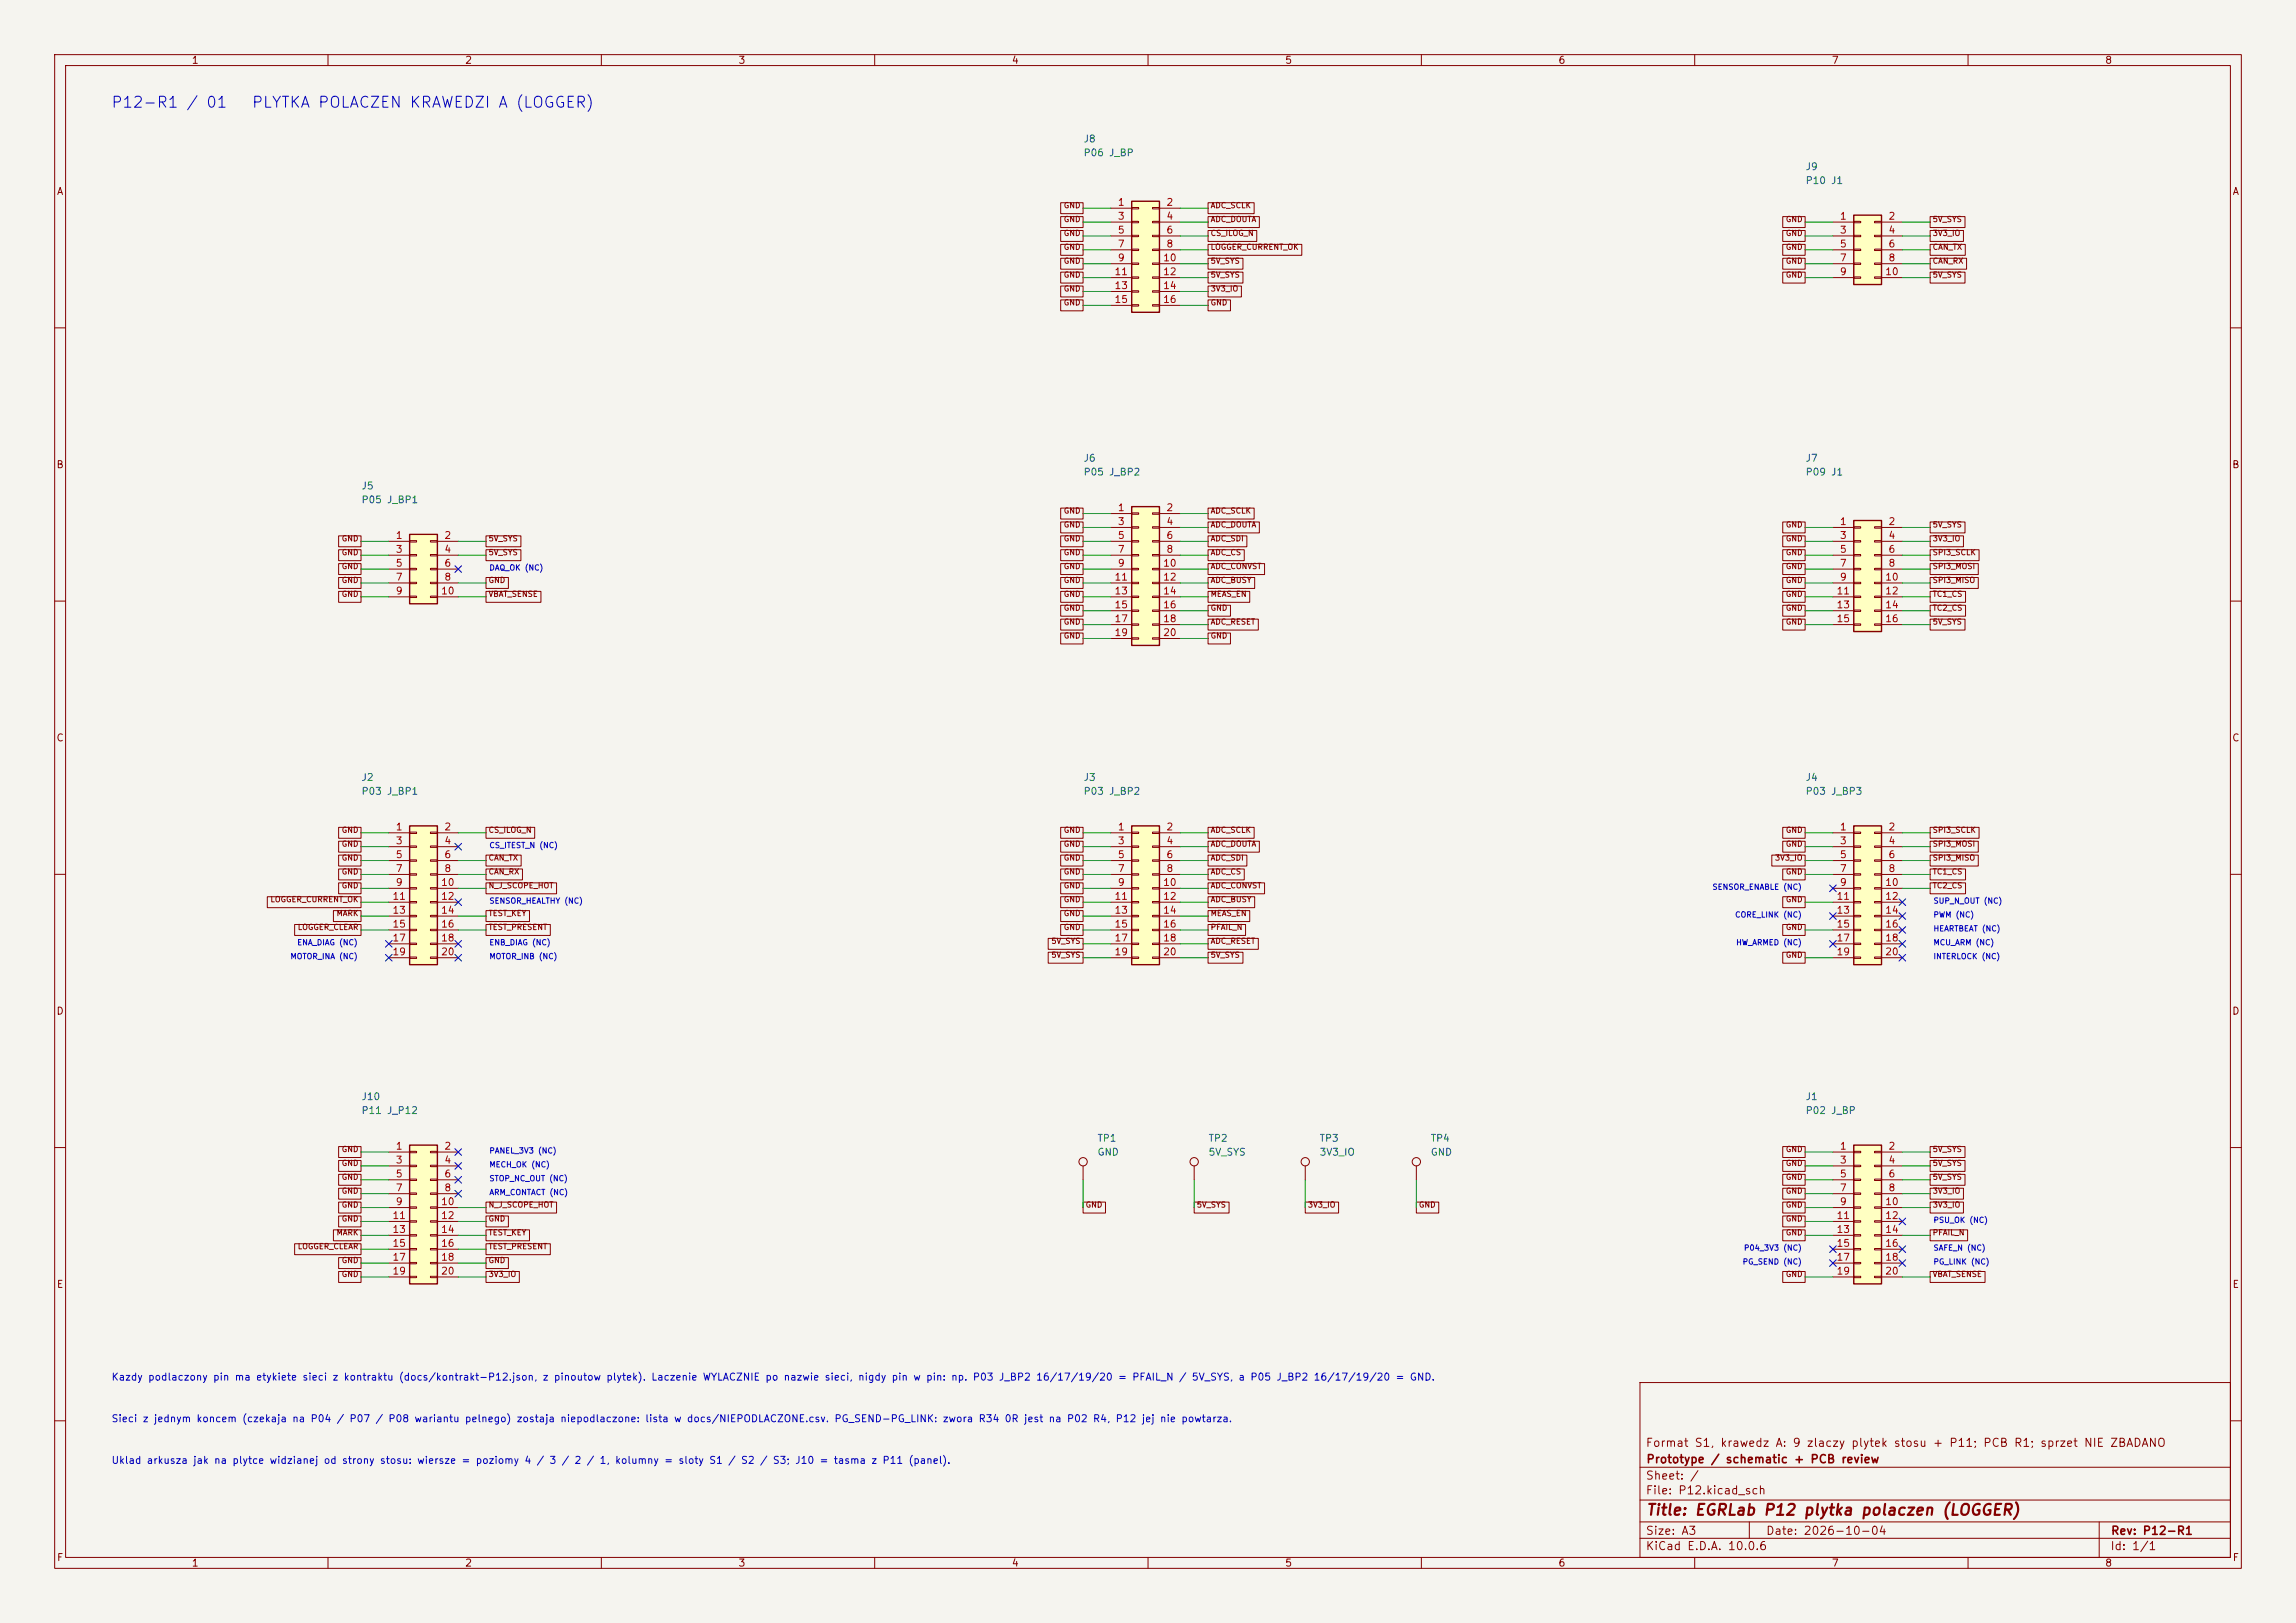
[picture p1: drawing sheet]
<svg xmlns="http://www.w3.org/2000/svg" width="420mm" height="297mm" viewBox="0 0 420 297" stroke-linecap="round" stroke-linejoin="round" font-family="sans-serif">
<defs><g id="words">
<g font-size="2" fill="#0000c2">
<text x="20.2" y="20.2">P12-R1 / 01</text>
<text x="45.9" y="20.2">PLYTKA POLACZEN KRAWEDZI A (LOGGER)</text>
</g>
<text font-size="2" fill="#840000" x="301" y="277.8">Title: EGRLab P12 plytka polaczen (LOGGER)</text>
<g font-size="1.5" fill="#840000">
<text x="300.9" y="265.1">Format S1, krawedz A: 9 zlaczy plytek stosu + P11; PCB R1; sprzet NIE ZBADANO</text>
<text x="301" y="268.1">Prototype / schematic + PCB review</text>
<text x="300.9" y="273.8">File: P12.kicad_sch</text>
<text x="300.9" y="271.1">Sheet: /</text>
<text x="300.9" y="281.2">Size: A3</text>
<text x="322.9" y="281.2">Date: 2026-10-04</text>
<text x="386" y="281.2">Rev: P12-R1</text>
<text x="300.9" y="284">KiCad E.D.A. 10.0.6</text>
<text x="385.9" y="284">Id: 1/1</text>
</g>
<g font-size="1.3" fill="#840000">
<text x="35" y="12">1</text>
<text x="85" y="12">2</text>
<text x="135" y="12">3</text>
<text x="185" y="12">4</text>
<text x="235" y="12">5</text>
<text x="285" y="12">6</text>
<text x="335" y="12">7</text>
<text x="385" y="12">8</text>
<text x="10.3" y="36">A</text>
<text x="408.3" y="36">A</text>
<text x="10.2" y="86">B</text>
<text x="408.2" y="86">B</text>
<text x="10.2" y="136">C</text>
<text x="408.2" y="136">C</text>
<text x="10.2" y="186">D</text>
<text x="408.2" y="186">D</text>
<text x="10.3" y="236">E</text>
<text x="408.3" y="236">E</text>
<text x="10.3" y="286">F</text>
<text x="35" y="287">1</text>
<text x="85" y="287">2</text>
<text x="135" y="287">3</text>
<text x="185" y="287">4</text>
<text x="235" y="287">5</text>
<text x="285" y="287">6</text>
<text x="335" y="287">7</text>
<text x="385" y="287">8</text>
<text x="408.3" y="286">F</text>
</g>
<g font-size="1.3" fill="#006464">
<text x="198.1" y="26.4">J8</text>
<text x="198.1" y="28.9">P06 J_BP</text>
<text x="330.2" y="31.4">J9</text>
<text x="330.2" y="34">P10 J1</text>
<text x="66" y="89.9">J5</text>
<text x="198.1" y="84.8">J6</text>
<text x="198.1" y="87.3">P05 J_BP2</text>
<text x="330.2" y="84.8">J7</text>
<text x="330.2" y="87.3">P09 J1</text>
<text x="66" y="92.4">P05 J_BP1</text>
<text x="66" y="143.2">J2</text>
<text x="198.1" y="143.2">J3</text>
<text x="330.2" y="143.2">J4</text>
<text x="66" y="145.7">P03 J_BP1</text>
<text x="198.1" y="145.7">P03 J_BP2</text>
<text x="330.2" y="145.7">P03 J_BP3</text>
<text x="66" y="201.6">J10</text>
<text x="330.2" y="201.6">J1</text>
<text x="66" y="204.2">P11 J_P12</text>
<text x="200.6" y="209.2">TP1</text>
<text x="221" y="209.2">TP2</text>
<text x="241.3" y="209.2">TP3</text>
<text x="261.6" y="209.2">TP4</text>
<text x="330.2" y="204.2">P02 J_BP</text>
<text x="200.6" y="211.8">GND</text>
<text x="221" y="211.8">5V_SYS</text>
<text x="241.3" y="211.8">3V3_IO</text>
<text x="261.6" y="211.8">GND</text>
</g>
<g font-size="1.3" fill="#a90000">
<text x="204.4" y="38">1</text>
<text x="204.4" y="40.5">3</text>
<text x="213.3" y="38">2</text>
<text x="213.3" y="40.5">4</text>
<text x="336.5" y="40.5">1</text>
<text x="345.3" y="40.5">2</text>
<text x="204.4" y="43">5</text>
<text x="204.4" y="45.6">7</text>
<text x="213.3" y="43">6</text>
<text x="213.3" y="45.6">8</text>
<text x="336.5" y="43">3</text>
<text x="336.5" y="45.6">5</text>
<text x="345.3" y="43">4</text>
<text x="345.3" y="45.6">6</text>
<text x="203.8" y="50.7">11</text>
<text x="203.8" y="53.2">13</text>
<text x="204.4" y="48.1">9</text>
<text x="212.7" y="48.1">10</text>
<text x="212.7" y="50.7">12</text>
<text x="212.7" y="53.2">14</text>
<text x="336.5" y="48.1">7</text>
<text x="336.5" y="50.7">9</text>
<text x="344.7" y="50.7">10</text>
<text x="345.3" y="48.1">8</text>
<text x="203.8" y="55.7">15</text>
<text x="212.7" y="55.7">16</text>
<text x="204.4" y="93.8">1</text>
<text x="213.3" y="93.8">2</text>
<text x="72.3" y="98.9">1</text>
<text x="72.3" y="101.5">3</text>
<text x="81.2" y="98.9">2</text>
<text x="81.2" y="101.5">4</text>
<text x="204.4" y="96.4">3</text>
<text x="204.4" y="98.9">5</text>
<text x="204.4" y="101.5">7</text>
<text x="213.3" y="96.4">4</text>
<text x="213.3" y="98.9">6</text>
<text x="213.3" y="101.5">8</text>
<text x="336.5" y="96.4">1</text>
<text x="336.5" y="98.9">3</text>
<text x="336.5" y="101.5">5</text>
<text x="345.3" y="96.4">2</text>
<text x="345.3" y="98.9">4</text>
<text x="345.3" y="101.5">6</text>
<text x="72.3" y="104">5</text>
<text x="72.3" y="106.5">7</text>
<text x="81.2" y="104">6</text>
<text x="81.2" y="106.5">8</text>
<text x="203.8" y="106.5">11</text>
<text x="204.4" y="104">9</text>
<text x="212.7" y="104">10</text>
<text x="212.7" y="106.5">12</text>
<text x="336.5" y="104">7</text>
<text x="336.5" y="106.5">9</text>
<text x="344.7" y="106.5">10</text>
<text x="345.3" y="104">8</text>
<text x="72.3" y="109.1">9</text>
<text x="80.6" y="109.1">10</text>
<text x="203.8" y="109.1">13</text>
<text x="203.8" y="111.6">15</text>
<text x="212.7" y="109.1">14</text>
<text x="212.7" y="111.6">16</text>
<text x="335.8" y="109.1">11</text>
<text x="335.8" y="111.6">13</text>
<text x="344.7" y="109.1">12</text>
<text x="344.7" y="111.6">14</text>
<text x="203.8" y="114.2">17</text>
<text x="203.8" y="116.7">19</text>
<text x="212.7" y="114.2">18</text>
<text x="212.7" y="116.7">20</text>
<text x="335.8" y="114.2">15</text>
<text x="344.7" y="114.2">16</text>
<text x="72.3" y="152.3">1</text>
<text x="72.3" y="154.8">3</text>
<text x="81.2" y="152.3">2</text>
<text x="81.2" y="154.8">4</text>
<text x="204.4" y="152.3">1</text>
<text x="204.4" y="154.8">3</text>
<text x="213.3" y="152.3">2</text>
<text x="213.3" y="154.8">4</text>
<text x="336.5" y="152.3">1</text>
<text x="336.5" y="154.8">3</text>
<text x="345.3" y="152.3">2</text>
<text x="345.3" y="154.8">4</text>
<text x="72.3" y="157.3">5</text>
<text x="72.3" y="159.9">7</text>
<text x="81.2" y="157.3">6</text>
<text x="81.2" y="159.9">8</text>
<text x="204.4" y="157.3">5</text>
<text x="204.4" y="159.9">7</text>
<text x="213.3" y="157.3">6</text>
<text x="213.3" y="159.9">8</text>
<text x="336.5" y="157.3">5</text>
<text x="336.5" y="159.9">7</text>
<text x="345.3" y="157.3">6</text>
<text x="345.3" y="159.9">8</text>
<text x="71.7" y="165">11</text>
<text x="71.7" y="167.5">13</text>
<text x="72.3" y="162.4">9</text>
<text x="80.6" y="162.4">10</text>
<text x="80.6" y="165">12</text>
<text x="80.6" y="167.5">14</text>
<text x="203.8" y="165">11</text>
<text x="203.8" y="167.5">13</text>
<text x="204.4" y="162.4">9</text>
<text x="212.7" y="162.4">10</text>
<text x="212.7" y="165">12</text>
<text x="212.7" y="167.5">14</text>
<text x="335.8" y="165">11</text>
<text x="335.8" y="167.5">13</text>
<text x="336.5" y="162.4">9</text>
<text x="344.7" y="162.4">10</text>
<text x="344.7" y="165">12</text>
<text x="344.7" y="167.5">14</text>
<text x="71.7" y="170">15</text>
<text x="71.7" y="172.6">17</text>
<text x="80.6" y="170">16</text>
<text x="80.6" y="172.6">18</text>
<text x="203.8" y="170">15</text>
<text x="203.8" y="172.6">17</text>
<text x="212.7" y="170">16</text>
<text x="212.7" y="172.6">18</text>
<text x="335.8" y="170">15</text>
<text x="335.8" y="172.6">17</text>
<text x="344.7" y="170">16</text>
<text x="344.7" y="172.6">18</text>
<text x="71.7" y="175.1">19</text>
<text x="80.6" y="175.1">20</text>
<text x="203.8" y="175.1">19</text>
<text x="212.7" y="175.1">20</text>
<text x="335.8" y="175.1">19</text>
<text x="344.7" y="175.1">20</text>
<text x="72.3" y="210.7">1</text>
<text x="72.3" y="213.2">3</text>
<text x="72.3" y="215.8">5</text>
<text x="81.2" y="210.7">2</text>
<text x="81.2" y="213.2">4</text>
<text x="81.2" y="215.8">6</text>
<text x="336.5" y="210.7">1</text>
<text x="336.5" y="213.2">3</text>
<text x="336.5" y="215.8">5</text>
<text x="345.3" y="210.7">2</text>
<text x="345.3" y="213.2">4</text>
<text x="345.3" y="215.8">6</text>
<text x="72.3" y="218.3">7</text>
<text x="72.3" y="220.8">9</text>
<text x="80.6" y="220.8">10</text>
<text x="81.2" y="218.3">8</text>
<text x="336.5" y="218.3">7</text>
<text x="336.5" y="220.8">9</text>
<text x="344.7" y="220.8">10</text>
<text x="345.3" y="218.3">8</text>
<text x="71.7" y="223.4">11</text>
<text x="71.7" y="225.9">13</text>
<text x="80.6" y="223.4">12</text>
<text x="80.6" y="225.9">14</text>
<text x="335.8" y="223.4">11</text>
<text x="335.8" y="225.9">13</text>
<text x="344.7" y="223.4">12</text>
<text x="344.7" y="225.9">14</text>
<text x="71.7" y="228.5">15</text>
<text x="71.7" y="231">17</text>
<text x="71.7" y="233.5">19</text>
<text x="80.6" y="228.5">16</text>
<text x="80.6" y="231">18</text>
<text x="80.6" y="233.5">20</text>
<text x="335.8" y="228.5">15</text>
<text x="335.8" y="231">17</text>
<text x="335.8" y="233.5">19</text>
<text x="344.7" y="228.5">16</text>
<text x="344.7" y="231">18</text>
<text x="344.7" y="233.5">20</text>
</g>
<g font-size="1.3" fill="#0000c2">
<text x="20.3" y="253">Kazdy podlaczony pin ma etykiete sieci z kontraktu (docs/kontrakt-P12.json, z pinoutow plytek). Laczenie WYLACZNIE po nazwie sieci, nigdy pin w pin: np. P03 J_BP2 16/17/19/20 = PFAIL_N / 5V_SYS, a P05 J_BP2 16/17/19/20 = GND.</text>
<text x="20.3" y="260.6">Sieci z jednym koncem (czekaja na P04 / P07 / P08 wariantu pelnego) zostaja niepodlaczone: lista w docs/NIEPODLACZONE.csv. PG_SEND-PG_LINK: zwora R34 0R jest na P02 R4, P12 jej nie powtarza.</text>
<text x="20.3" y="268.2">Uklad arkusza jak na plytce widzianej od strony stosu: wiersze = poziomy 4 / 3 / 2 / 1, kolumny = sloty S1 / S2 / S3; J10 = tasma z P11 (panel).</text>
</g>
<g font-size="1" fill="#840000">
<text x="194.5" y="40.9">GND</text>
<text x="194.5" y="38.3">GND</text>
<text x="221.4" y="38.3">ADC_SCLK</text>
<text x="221.4" y="40.9">ADC_DOUTA</text>
<text x="326.6" y="40.9">GND</text>
<text x="353.4" y="40.9">5V_SYS</text>
<text x="194.5" y="46">GND</text>
<text x="194.5" y="43.4">GND</text>
<text x="221.4" y="46">LOGGER_CURRENT_OK</text>
<text x="221.4" y="43.4">CS_ILOG_N</text>
<text x="326.6" y="43.4">GND</text>
<text x="326.6" y="46">GND</text>
<text x="353.4" y="43.4">3V3_IO</text>
<text x="353.4" y="46">CAN_TX</text>
<text x="194.5" y="53.6">GND</text>
<text x="194.5" y="51">GND</text>
<text x="194.5" y="48.5">GND</text>
<text x="221.4" y="53.6">3V3_IO</text>
<text x="221.4" y="51">5V_SYS</text>
<text x="221.4" y="48.5">5V_SYS</text>
<text x="326.6" y="48.5">GND</text>
<text x="326.6" y="51">GND</text>
<text x="353.4" y="48.5">CAN_RX</text>
<text x="353.4" y="51">5V_SYS</text>
<text x="194.5" y="56.1">GND</text>
<text x="221.4" y="56.1">GND</text>
<text x="194.5" y="94.2">GND</text>
<text x="221.4" y="94.2">ADC_SCLK</text>
<text x="62.4" y="99.3">GND</text>
<text x="62.4" y="101.8">GND</text>
<text x="89.3" y="101.8">5V_SYS</text>
<text x="89.3" y="99.3">5V_SYS</text>
<text x="194.5" y="96.8">GND</text>
<text x="194.5" y="99.3">GND</text>
<text x="194.5" y="101.8">GND</text>
<text x="221.4" y="96.8">ADC_DOUTA</text>
<text x="221.4" y="99.3">ADC_SDI</text>
<text x="221.4" y="101.8">ADC_CS</text>
<text x="326.6" y="96.8">GND</text>
<text x="326.6" y="99.3">GND</text>
<text x="326.6" y="101.8">GND</text>
<text x="353.4" y="96.8">5V_SYS</text>
<text x="353.4" y="99.3">3V3_IO</text>
<text x="353.4" y="101.8">SPI3_SCLK</text>
<text x="62.4" y="104.4">GND</text>
<text x="62.4" y="106.9">GND</text>
<text x="89.3" y="106.9">GND</text>
<text x="194.5" y="106.9">GND</text>
<text x="194.5" y="104.4">GND</text>
<text x="221.4" y="106.9">ADC_BUSY</text>
<text x="221.4" y="104.4">ADC_CONVST</text>
<text x="326.6" y="106.9">GND</text>
<text x="326.6" y="104.4">GND</text>
<text x="353.4" y="106.9">SPI3_MISO</text>
<text x="353.4" y="104.4">SPI3_MOSI</text>
<text x="62.4" y="109.5">GND</text>
<text x="89.3" y="109.5">VBAT_SENSE</text>
<text x="194.5" y="109.5">GND</text>
<text x="194.5" y="112">GND</text>
<text x="221.4" y="112">GND</text>
<text x="221.4" y="109.5">MEAS_EN</text>
<text x="326.6" y="109.5">GND</text>
<text x="326.6" y="112">GND</text>
<text x="353.4" y="109.5">TC1_CS</text>
<text x="353.4" y="112">TC2_CS</text>
<text x="194.5" y="114.5">GND</text>
<text x="194.5" y="117.1">GND</text>
<text x="221.4" y="114.5">ADC_RESET</text>
<text x="221.4" y="117.1">GND</text>
<text x="326.6" y="114.5">GND</text>
<text x="353.4" y="114.5">5V_SYS</text>
<text x="62.4" y="155.2">GND</text>
<text x="62.4" y="152.6">GND</text>
<text x="89.3" y="152.6">CS_ILOG_N</text>
<text x="194.5" y="155.2">GND</text>
<text x="194.5" y="152.6">GND</text>
<text x="221.4" y="155.2">ADC_DOUTA</text>
<text x="221.4" y="152.6">ADC_SCLK</text>
<text x="326.6" y="155.2">GND</text>
<text x="326.6" y="152.6">GND</text>
<text x="353.4" y="152.6">SPI3_SCLK</text>
<text x="353.4" y="155.2">SPI3_MOSI</text>
<text x="62.4" y="157.7">GND</text>
<text x="62.4" y="160.3">GND</text>
<text x="89.3" y="160.3">CAN_RX</text>
<text x="89.3" y="157.7">CAN_TX</text>
<text x="194.5" y="157.7">GND</text>
<text x="194.5" y="160.3">GND</text>
<text x="221.4" y="160.3">ADC_CS</text>
<text x="221.4" y="157.7">ADC_SDI</text>
<text x="324.6" y="157.7">3V3_IO</text>
<text x="326.6" y="160.3">GND</text>
<text x="353.4" y="160.3">TC1_CS</text>
<text x="353.4" y="157.7">SPI3_MISO</text>
<text x="49.4" y="165.3">LOGGER_CURRENT_OK</text>
<text x="61.5" y="167.9">MARK</text>
<text x="62.4" y="162.8">GND</text>
<text x="89.3" y="167.9">TEST_KEY</text>
<text x="89.3" y="162.8">N_J_SCOPE_HOT</text>
<text x="194.5" y="167.9">GND</text>
<text x="194.5" y="162.8">GND</text>
<text x="194.5" y="165.3">GND</text>
<text x="221.4" y="162.8">ADC_CONVST</text>
<text x="221.4" y="167.9">MEAS_EN</text>
<text x="221.4" y="165.3">ADC_BUSY</text>
<text x="326.6" y="165.3">GND</text>
<text x="353.4" y="162.8">TC2_CS</text>
<text x="54.4" y="170.4">LOGGER_CLEAR</text>
<text x="89.3" y="170.4">TEST_PRESENT</text>
<text x="192.2" y="173">5V_SYS</text>
<text x="194.5" y="170.4">GND</text>
<text x="221.4" y="173">ADC_RESET</text>
<text x="221.4" y="170.4">PFAIL_N</text>
<text x="326.6" y="170.4">GND</text>
<text x="192.2" y="175.5">5V_SYS</text>
<text x="221.4" y="175.5">5V_SYS</text>
<text x="326.6" y="175.5">GND</text>
<text x="62.4" y="211.1">GND</text>
<text x="62.4" y="213.6">GND</text>
<text x="326.6" y="211.1">GND</text>
<text x="326.6" y="213.6">GND</text>
<text x="353.4" y="213.6">5V_SYS</text>
<text x="353.4" y="211.1">5V_SYS</text>
<text x="62.4" y="216.1">GND</text>
<text x="62.4" y="218.7">GND</text>
<text x="62.4" y="221.2">GND</text>
<text x="89.3" y="221.2">N_J_SCOPE_HOT</text>
<text x="198.5" y="221.2">GND</text>
<text x="218.8" y="221.2">5V_SYS</text>
<text x="239.1" y="221.2">3V3_IO</text>
<text x="259.5" y="221.2">GND</text>
<text x="326.6" y="216.1">GND</text>
<text x="326.6" y="218.7">GND</text>
<text x="326.6" y="221.2">GND</text>
<text x="353.4" y="218.7">3V3_IO</text>
<text x="353.4" y="221.2">3V3_IO</text>
<text x="353.4" y="216.1">5V_SYS</text>
<text x="61.5" y="226.3">MARK</text>
<text x="62.4" y="223.8">GND</text>
<text x="89.3" y="223.8">GND</text>
<text x="89.3" y="226.3">TEST_KEY</text>
<text x="326.6" y="223.8">GND</text>
<text x="326.6" y="226.3">GND</text>
<text x="353.4" y="226.3">PFAIL_N</text>
<text x="54.4" y="228.8">LOGGER_CLEAR</text>
<text x="62.4" y="233.9">GND</text>
<text x="62.4" y="231.4">GND</text>
<text x="89.3" y="233.9">3V3_IO</text>
<text x="89.3" y="228.8">TEST_PRESENT</text>
<text x="89.3" y="231.4">GND</text>
<text x="326.6" y="233.9">GND</text>
<text x="353.4" y="233.9">VBAT_SENSE</text>
</g>
<g font-size="1" fill="#0000c2">
<text x="89.4" y="104.6">DAQ_OK (NC)</text>
<text x="89.4" y="155.4">CS_ITEST_N (NC)</text>
<text x="89.4" y="165.6">SENSOR_HEALTHY (NC)</text>
<text x="313.1" y="163.1">SENSOR_ENABLE (NC)</text>
<text x="353.6" y="165.6">SUP_N_OUT (NC)</text>
<text x="54.3" y="173.2">ENA_DIAG (NC)</text>
<text x="89.4" y="173.2">ENB_DIAG (NC)</text>
<text x="317.3" y="168.1">CORE_LINK (NC)</text>
<text x="317.5" y="173.2">HW_ARMED (NC)</text>
<text x="353.6" y="168.1">PWM (NC)</text>
<text x="353.6" y="170.7">HEARTBEAT (NC)</text>
<text x="353.6" y="173.2">MCU_ARM (NC)</text>
<text x="53" y="175.8">MOTOR_INA (NC)</text>
<text x="89.4" y="175.8">MOTOR_INB (NC)</text>
<text x="353.6" y="175.8">INTERLOCK (NC)</text>
<text x="89.4" y="213.9">MECH_OK (NC)</text>
<text x="89.4" y="211.3">PANEL_3V3 (NC)</text>
<text x="89.4" y="218.9">ARM_CONTACT (NC)</text>
<text x="89.4" y="216.4">STOP_NC_OUT (NC)</text>
<text x="353.6" y="224">PSU_OK (NC)</text>
<text x="318.7" y="231.6">PG_SEND (NC)</text>
<text x="318.9" y="229.1">P04_3V3 (NC)</text>
<text x="353.6" y="229.1">SAFE_N (NC)</text>
<text x="353.6" y="231.6">PG_LINK (NC)</text>
</g>
</g></defs>
<path d="M0 0h420v297h-420z" fill="#f5f4ef" stroke="#f5f4ef" stroke-width=".18"/>
<g fill="none" stroke="#840000" stroke-width=".18">
<path d="M10 10h400v277h-400zM12 12h396v273h-396zM60 10v2M110 10v2M160 10v2M210 10v2M260 10v2M310 10v2M360 10v2M10 60h2M408 60h2M10 110h2"/>
<path d="M408 110h2M10 160h2M408 160h2M10 210h2M408 210h2M300 253h108v32h-108zM10 260h2M300 278.5h108M300 274.5h108M300 268.5h108M320 278.5v3M384 278.5v6.5"/>
<path d="M408 260h2M60 285v2M110 285v2M160 285v2M210 285v2M260 285v2M300 281.5h108M310 285v2M360 285v2"/>
</g>
<path d="M74.9 209.6h5.1v25.3h-5.1z" fill="#ffffc2"/>
<path d="M74.9 209.6h5.1v25.3h-5.1z" fill="none" stroke="#840000" stroke-width=".25"/>
<g fill="none" stroke="#840000" stroke-width=".18">
<path d="M71.1 210.8h3.8M71.1 213.4h3.8M71.1 215.9h3.8M71.1 218.4h3.8M74.9 210.7h1.3v.2h-1.3zM74.9 213.2h1.3v.3h-1.3zM74.9 215.8h1.3v.2h-1.3zM74.9 218.3h1.3v.3h-1.3zM78.7 210.7h1.3v.2h-1.3zM78.7 213.2h1.3v.3h-1.3zM78.7 215.8h1.3v.2h-1.3zM78.7 218.3h1.3v.3h-1.3z"/>
<path d="M80 210.8h3.8M80 213.4h3.8M80 215.9h3.8M80 218.4h3.8M71.1 221h3.8M71.1 223.5h3.8M71.1 226.1h3.8M71.1 228.6h3.8M71.1 231.1h3.8M71.1 233.7h3.8M74.9 220.9h1.3v.2h-1.3zM74.9 223.4h1.3v.2h-1.3z"/>
<path d="M74.9 225.9h1.3v.3h-1.3zM74.9 228.5h1.3v.2h-1.3zM74.9 231h1.3v.3h-1.3zM74.9 233.6h1.3v.2h-1.3zM78.7 220.9h1.3v.2h-1.3zM78.7 223.4h1.3v.2h-1.3zM78.7 225.9h1.3v.3h-1.3zM78.7 228.5h1.3v.2h-1.3zM78.7 231h1.3v.3h-1.3zM78.7 233.6h1.3v.2h-1.3zM80 221h3.8M80 223.5h3.8"/>
<path d="M80 226.1h3.8M80 228.6h3.8M80 231.1h3.8M80 233.7h3.8"/>
</g>
<path d="M207 151.1h5.1v25.4h-5.1z" fill="#ffffc2"/>
<path d="M207 151.1h5.1v25.4h-5.1z" fill="none" stroke="#840000" stroke-width=".25"/>
<g fill="none" stroke="#840000" stroke-width=".18">
<path d="M203.2 152.4h3.8M203.2 154.9h3.8M203.2 157.5h3.8M207 152.3h1.3v.2h-1.3zM207 154.8h1.3v.3h-1.3zM207 157.4h1.3v.2h-1.3zM207 159.9h1.3v.2h-1.3zM210.8 152.3h1.3v.2h-1.3zM210.8 154.8h1.3v.3h-1.3zM210.8 157.4h1.3v.2h-1.3zM210.8 159.9h1.3v.2h-1.3zM212.1 152.4h3.8"/>
<path d="M212.1 154.9h3.8M212.1 157.5h3.8M203.2 160h3.8M203.2 162.6h3.8M203.2 165.1h3.8M203.2 167.6h3.8M203.2 170.2h3.8M203.2 172.7h3.8M203.2 175.3h3.8M207 162.4h1.3v.3h-1.3zM207 165h1.3v.2h-1.3zM207 167.5h1.3v.3h-1.3z"/>
<path d="M207 170.1h1.3v.2h-1.3zM207 172.6h1.3v.2h-1.3zM207 175.1h1.3v.3h-1.3zM210.8 162.4h1.3v.3h-1.3zM210.8 165h1.3v.2h-1.3zM210.8 167.5h1.3v.3h-1.3zM210.8 170.1h1.3v.2h-1.3zM210.8 172.6h1.3v.2h-1.3zM210.8 175.1h1.3v.3h-1.3zM212.1 160h3.8M212.1 162.6h3.8M212.1 165.1h3.8"/>
<path d="M212.1 167.6h3.8M212.1 170.2h3.8M212.1 172.7h3.8M212.1 175.3h3.8"/>
</g>
<path d="M339.1 95.3h5.1v20.3h-5.1z" fill="#ffffc2"/>
<path d="M339.1 95.3h5.1v20.3h-5.1z" fill="none" stroke="#840000" stroke-width=".25"/>
<g fill="none" stroke="#840000" stroke-width=".18">
<path d="M335.3 96.5h3.8M335.3 99.1h3.8M339.1 96.4h1.3v.2h-1.3zM339.1 98.9h1.3v.3h-1.3zM342.9 96.4h1.3v.2h-1.3zM342.9 98.9h1.3v.3h-1.3zM344.2 96.5h3.8M344.2 99.1h3.8M335.3 101.6h3.8M335.3 104.1h3.8M335.3 106.7h3.8M335.3 109.2h3.8"/>
<path d="M335.3 111.8h3.8M335.3 114.3h3.8M339.1 101.5h1.3v.2h-1.3zM339.1 104h1.3v.3h-1.3zM339.1 106.6h1.3v.2h-1.3zM339.1 109.1h1.3v.2h-1.3zM339.1 111.6h1.3v.3h-1.3zM339.1 114.2h1.3v.2h-1.3zM342.9 101.5h1.3v.2h-1.3zM342.9 104h1.3v.3h-1.3zM342.9 106.6h1.3v.2h-1.3zM342.9 109.1h1.3v.2h-1.3z"/>
<path d="M342.9 111.6h1.3v.3h-1.3zM342.9 114.2h1.3v.2h-1.3zM344.2 101.6h3.8M344.2 104.1h3.8M344.2 106.7h3.8M344.2 109.2h3.8M344.2 111.8h3.8M344.2 114.3h3.8"/>
</g>
<path d="M207 36.8h5.1v20.4h-5.1z" fill="#ffffc2"/>
<path d="M207 36.8h5.1v20.4h-5.1z" fill="none" stroke="#840000" stroke-width=".25"/>
<g fill="none" stroke="#840000" stroke-width=".18">
<path d="M203.2 38.1h3.8M207 38h1.3v.2h-1.3zM210.8 38h1.3v.2h-1.3zM212.1 38.1h3.8M203.2 40.6h3.8M203.2 43.2h3.8M203.2 45.7h3.8M203.2 48.3h3.8M203.2 50.8h3.8M203.2 53.3h3.8M203.2 55.9h3.8M207 40.5h1.3v.3h-1.3z"/>
<path d="M207 43.1h1.3v.2h-1.3zM207 45.6h1.3v.2h-1.3zM207 48.1h1.3v.3h-1.3zM207 50.7h1.3v.2h-1.3zM207 53.2h1.3v.3h-1.3zM207 55.8h1.3v.2h-1.3zM210.8 40.5h1.3v.3h-1.3zM210.8 43.1h1.3v.2h-1.3zM210.8 45.6h1.3v.2h-1.3zM210.8 48.1h1.3v.3h-1.3zM210.8 50.7h1.3v.2h-1.3zM210.8 53.2h1.3v.3h-1.3z"/>
<path d="M210.8 55.8h1.3v.2h-1.3zM212.1 40.6h3.8M212.1 43.2h3.8M212.1 45.7h3.8M212.1 48.3h3.8M212.1 50.8h3.8M212.1 53.3h3.8M212.1 55.9h3.8"/>
</g>
<path d="M339.1 209.6h5.1v25.3h-5.1z" fill="#ffffc2"/>
<path d="M339.1 209.6h5.1v25.3h-5.1z" fill="none" stroke="#840000" stroke-width=".25"/>
<g fill="none" stroke="#840000" stroke-width=".18">
<path d="M259.1 213.4v2.5M335.3 210.8h3.8M335.3 213.4h3.8M335.3 215.9h3.8M335.3 218.4h3.8M339.1 210.7h1.3v.2h-1.3zM339.1 213.2h1.3v.3h-1.3zM339.1 215.8h1.3v.2h-1.3zM339.1 218.3h1.3v.3h-1.3zM342.9 210.7h1.3v.2h-1.3zM342.9 213.2h1.3v.3h-1.3zM342.9 215.8h1.3v.2h-1.3z"/>
<path d="M342.9 218.3h1.3v.3h-1.3zM344.2 210.8h3.8M344.2 213.4h3.8M344.2 215.9h3.8M344.2 218.4h3.8M335.3 221h3.8M335.3 223.5h3.8M335.3 226.1h3.8M335.3 228.6h3.8M335.3 231.1h3.8M335.3 233.7h3.8M339.1 220.9h1.3v.2h-1.3z"/>
<path d="M339.1 223.4h1.3v.2h-1.3zM339.1 225.9h1.3v.3h-1.3zM339.1 228.5h1.3v.2h-1.3zM339.1 231h1.3v.3h-1.3zM339.1 233.6h1.3v.2h-1.3zM342.9 220.9h1.3v.2h-1.3zM342.9 223.4h1.3v.2h-1.3zM342.9 225.9h1.3v.3h-1.3zM342.9 228.5h1.3v.2h-1.3zM342.9 231h1.3v.3h-1.3zM342.9 233.6h1.3v.2h-1.3zM344.2 221h3.8"/>
<path d="M344.2 223.5h3.8M344.2 226.1h3.8M344.2 228.6h3.8M344.2 231.1h3.8M344.2 233.7h3.8"/>
<circle cx="259.1" cy="212.6" r=".76"/>
</g>
<path d="M339.1 151.1h5.1v25.4h-5.1z" fill="#ffffc2"/>
<path d="M339.1 151.1h5.1v25.4h-5.1z" fill="none" stroke="#840000" stroke-width=".25"/>
<g fill="none" stroke="#840000" stroke-width=".18">
<path d="M335.3 152.4h3.8M335.3 154.9h3.8M335.3 157.5h3.8M339.1 152.3h1.3v.2h-1.3zM339.1 154.8h1.3v.3h-1.3zM339.1 157.4h1.3v.2h-1.3zM339.1 159.9h1.3v.2h-1.3zM342.9 152.3h1.3v.2h-1.3zM342.9 154.8h1.3v.3h-1.3zM342.9 157.4h1.3v.2h-1.3zM342.9 159.9h1.3v.2h-1.3zM344.2 152.4h3.8"/>
<path d="M344.2 154.9h3.8M344.2 157.5h3.8M335.3 160h3.8M335.3 162.6h3.8M335.3 165.1h3.8M335.3 167.6h3.8M335.3 170.2h3.8M335.3 172.7h3.8M335.3 175.3h3.8M339.1 162.4h1.3v.3h-1.3zM339.1 165h1.3v.2h-1.3zM339.1 167.5h1.3v.3h-1.3z"/>
<path d="M339.1 170.1h1.3v.2h-1.3zM339.1 172.6h1.3v.2h-1.3zM339.1 175.1h1.3v.3h-1.3zM342.9 162.4h1.3v.3h-1.3zM342.9 165h1.3v.2h-1.3zM342.9 167.5h1.3v.3h-1.3zM342.9 170.1h1.3v.2h-1.3zM342.9 172.6h1.3v.2h-1.3zM342.9 175.1h1.3v.3h-1.3zM344.2 160h3.8M344.2 162.6h3.8M344.2 165.1h3.8"/>
<path d="M344.2 167.6h3.8M344.2 170.2h3.8M344.2 172.7h3.8M344.2 175.3h3.8M238.8 213.4v2.5"/>
<circle cx="238.8" cy="212.6" r=".76"/>
</g>
<path d="M74.9 97.8h5.1v12.7h-5.1z" fill="#ffffc2"/>
<path d="M74.9 97.8h5.1v12.7h-5.1z" fill="none" stroke="#840000" stroke-width=".25"/>
<g fill="none" stroke="#840000" stroke-width=".18">
<path d="M71.1 99.1h3.8M74.9 98.9h1.3v.3h-1.3zM78.7 98.9h1.3v.3h-1.3zM80 99.1h3.8M71.1 101.6h3.8M71.1 104.1h3.8M71.1 106.7h3.8M71.1 109.2h3.8M74.9 101.5h1.3v.2h-1.3zM74.9 104h1.3v.3h-1.3zM74.9 106.6h1.3v.2h-1.3zM74.9 109.1h1.3v.2h-1.3z"/>
<path d="M78.7 101.5h1.3v.2h-1.3zM78.7 104h1.3v.3h-1.3zM78.7 106.6h1.3v.2h-1.3zM78.7 109.1h1.3v.2h-1.3zM80 101.6h3.8M80 104.1h3.8M80 106.7h3.8M80 109.2h3.8"/>
</g>
<path d="M339.1 39.4h5.1v12.7h-5.1z" fill="#ffffc2"/>
<path d="M339.1 39.4h5.1v12.7h-5.1z" fill="none" stroke="#840000" stroke-width=".25"/>
<g fill="none" stroke="#840000" stroke-width=".18">
<path d="M335.3 40.6h3.8M335.3 43.2h3.8M335.3 45.7h3.8M335.3 48.3h3.8M335.3 50.8h3.8M339.1 40.5h1.3v.3h-1.3zM339.1 43.1h1.3v.2h-1.3zM339.1 45.6h1.3v.2h-1.3zM339.1 48.1h1.3v.3h-1.3zM339.1 50.7h1.3v.2h-1.3zM342.9 40.5h1.3v.3h-1.3zM342.9 43.1h1.3v.2h-1.3z"/>
<path d="M342.9 45.6h1.3v.2h-1.3zM342.9 48.1h1.3v.3h-1.3zM342.9 50.7h1.3v.2h-1.3zM344.2 40.6h3.8M344.2 43.2h3.8M344.2 45.7h3.8M344.2 48.3h3.8M344.2 50.8h3.8"/>
</g>
<path d="M74.9 151.1h5.1v25.4h-5.1z" fill="#ffffc2"/>
<path d="M74.9 151.1h5.1v25.4h-5.1z" fill="none" stroke="#840000" stroke-width=".25"/>
<g fill="none" stroke="#840000" stroke-width=".18">
<path d="M71.1 152.4h3.8M71.1 154.9h3.8M71.1 157.5h3.8M74.9 152.3h1.3v.2h-1.3zM74.9 154.8h1.3v.3h-1.3zM74.9 157.4h1.3v.2h-1.3zM74.9 159.9h1.3v.2h-1.3zM78.7 152.3h1.3v.2h-1.3zM78.7 154.8h1.3v.3h-1.3zM78.7 157.4h1.3v.2h-1.3zM78.7 159.9h1.3v.2h-1.3zM80 152.4h3.8"/>
<path d="M80 154.9h3.8M80 157.5h3.8M71.1 160h3.8M71.1 162.6h3.8M71.1 165.1h3.8M71.1 167.6h3.8M71.1 170.2h3.8M71.1 172.7h3.8M71.1 175.3h3.8M74.9 162.4h1.3v.3h-1.3zM74.9 165h1.3v.2h-1.3zM74.9 167.5h1.3v.3h-1.3z"/>
<path d="M74.9 170.1h1.3v.2h-1.3zM74.9 172.6h1.3v.2h-1.3zM74.9 175.1h1.3v.3h-1.3zM78.7 162.4h1.3v.3h-1.3zM78.7 165h1.3v.2h-1.3zM78.7 167.5h1.3v.3h-1.3zM78.7 170.1h1.3v.2h-1.3zM78.7 172.6h1.3v.2h-1.3zM78.7 175.1h1.3v.3h-1.3zM80 160h3.8M80 162.6h3.8M80 165.1h3.8"/>
<path d="M80 167.6h3.8M80 170.2h3.8M80 172.7h3.8M80 175.3h3.8"/>
</g>
<path d="M207 92.7h5.1v25.4h-5.1z" fill="#ffffc2"/>
<path d="M207 92.7h5.1v25.4h-5.1z" fill="none" stroke="#840000" stroke-width=".25"/>
<g fill="none" stroke="#840000" stroke-width=".18">
<path d="M194 39.6h4.1v2h-4.1zM194 37.1h4.1v2h-4.1zM221 37.1h8.4v2h-8.4zM221 39.6h9.4v2h-9.4zM326.1 39.6h4.1v2h-4.1zM353.1 39.6h6.3v2h-6.3zM194 54.9h4.1v2h-4.1zM194 52.3h4.1v2h-4.1zM194 49.8h4.1v2h-4.1zM194 47.3h4.1v2h-4.1zM194 44.7h4.1v2h-4.1zM194 42.2h4.1v2h-4.1z"/>
<path d="M221 52.3h6.1v2h-6.1zM221 49.8h6.4v2h-6.4zM221 47.3h6.4v2h-6.4zM221 54.9h4.1v2h-4.1zM221 44.7h17.1v2h-17.1zM221 42.2h8.9v2h-8.9zM326.1 42.2h4.1v2h-4.1zM326.1 44.7h4.1v2h-4.1zM326.1 47.3h4.1v2h-4.1zM326.1 49.8h4.1v2h-4.1zM353.1 42.2h6.1v2h-6.1zM353.1 44.7h6.4v2h-6.4z"/>
<path d="M353.1 47.3h6.6v2h-6.6zM353.1 49.8h6.3v2h-6.3zM61.9 98.1h4.1v2h-4.1zM88.9 98.1h6.4v2h-6.4zM194 93h4.1v2h-4.1zM194 95.5h4.1v2h-4.1zM194 98.1h4.1v2h-4.1zM203.2 94h3.8M203.2 96.5h3.8M203.2 99.1h3.8M207 93.9h1.3v.2h-1.3zM207 96.4h1.3v.2h-1.3z"/>
<path d="M207 98.9h1.3v.3h-1.3zM210.8 93.9h1.3v.2h-1.3zM210.8 96.4h1.3v.2h-1.3zM210.8 98.9h1.3v.3h-1.3zM212.1 94h3.8M212.1 96.5h3.8M212.1 99.1h3.8M221 95.5h9.4v2h-9.4zM221 93h8.4v2h-8.4zM221 98.1h7.1v2h-7.1zM326.1 95.5h4.1v2h-4.1zM326.1 98.1h4.1v2h-4.1z"/>
<path d="M353.1 95.5h6.3v2h-6.3zM353.1 98.1h6.1v2h-6.1zM61.9 108.2h4.1v2h-4.1zM61.9 100.6h4.1v2h-4.1zM61.9 103.1h4.1v2h-4.1zM61.9 105.7h4.1v2h-4.1zM88.9 100.6h6.4v2h-6.4zM88.9 105.7h4.1v2h-4.1zM88.9 108.2h10.1v2h-10.1zM194 105.7h4.1v2h-4.1zM194 103.1h4.1v2h-4.1zM194 100.6h4.1v2h-4.1z"/>
<path d="M194 108.2h4.1v2h-4.1zM194 110.8h4.1v2h-4.1zM194 113.3h4.1v2h-4.1zM194 115.8h4.1v2h-4.1zM203.2 101.6h3.8M203.2 104.1h3.8M203.2 106.7h3.8M203.2 109.2h3.8M203.2 111.8h3.8M203.2 114.3h3.8M203.2 116.8h3.8M207 101.5h1.3v.2h-1.3z"/>
<path d="M207 104h1.3v.3h-1.3zM207 106.6h1.3v.2h-1.3zM207 109.1h1.3v.2h-1.3zM207 111.6h1.3v.3h-1.3zM207 114.2h1.3v.2h-1.3zM207 116.7h1.3v.3h-1.3zM210.8 101.5h1.3v.2h-1.3zM210.8 104h1.3v.3h-1.3zM210.8 106.6h1.3v.2h-1.3zM210.8 109.1h1.3v.2h-1.3zM210.8 111.6h1.3v.3h-1.3zM210.8 114.2h1.3v.2h-1.3z"/>
<path d="M210.8 116.7h1.3v.3h-1.3zM212.1 101.6h3.8M212.1 104.1h3.8M212.1 106.7h3.8M212.1 109.2h3.8M212.1 111.8h3.8M212.1 114.3h3.8M212.1 116.8h3.8M221 110.8h4.1v2h-4.1zM221 113.3h9.2v2h-9.2zM221 115.8h4.1v2h-4.1zM221 108.2h7.6v2h-7.6z"/>
<path d="M221 100.6h6.6v2h-6.6zM221 105.7h8.5v2h-8.5zM221 103.1h10.3v2h-10.3zM326.1 105.7h4.1v2h-4.1zM326.1 100.6h4.1v2h-4.1zM326.1 103.1h4.1v2h-4.1zM326.1 108.2h4.1v2h-4.1zM326.1 113.3h4.1v2h-4.1zM326.1 110.8h4.1v2h-4.1zM353.1 105.7h8.8v2h-8.8zM353.1 103.1h8.8v2h-8.8zM353.1 108.2h6.4v2h-6.4z"/>
<path d="M353.1 110.8h6.4v2h-6.4zM353.1 113.3h6.3v2h-6.3zM353.1 100.6h8.9v2h-8.9zM61.9 153.9h4.1v2h-4.1zM61.9 156.5h4.1v2h-4.1zM61.9 159h4.1v2h-4.1zM61.9 151.4h4.1v2h-4.1zM88.9 159h6.7v2h-6.7zM88.9 151.4h8.9v2h-8.9zM88.9 156.5h6.4v2h-6.4zM194 153.9h4.1v2h-4.1zM194 156.5h4.1v2h-4.1z"/>
<path d="M194 159h4.1v2h-4.1zM194 151.4h4.1v2h-4.1zM221 153.9h9.4v2h-9.4zM221 159h6.6v2h-6.6zM221 156.5h7.1v2h-7.1zM221 151.4h8.4v2h-8.4zM324.1 156.5h6.1v2h-6.1zM326.1 153.9h4.1v2h-4.1zM326.1 159h4.1v2h-4.1zM326.1 151.4h4.1v2h-4.1zM353.1 159h6.4v2h-6.4zM353.1 151.4h8.9v2h-8.9z"/>
<path d="M353.1 153.9h8.8v2h-8.8zM353.1 156.5h8.8v2h-8.8zM48.9 164.1h17.1v2h-17.1zM53.9 169.2h12.1v2h-12.1zM61 166.6h5v2h-5zM61.9 161.6h4.1v2h-4.1zM88.9 166.6h8v2h-8zM88.9 169.2h11.8v2h-11.8zM88.9 161.6h12.9v2h-12.9zM191.7 171.7h6.4v2h-6.4zM191.7 174.3h6.4v2h-6.4zM194 166.6h4.1v2h-4.1z"/>
<path d="M194 169.2h4.1v2h-4.1zM194 161.6h4.1v2h-4.1zM194 164.1h4.1v2h-4.1zM221 174.3h6.4v2h-6.4zM221 161.6h10.3v2h-10.3zM221 171.7h9.2v2h-9.2zM221 169.2h6.8v2h-6.8zM221 166.6h7.6v2h-7.6zM221 164.1h8.5v2h-8.5zM326.1 174.3h4.1v2h-4.1zM326.1 169.2h4.1v2h-4.1zM326.1 164.1h4.1v2h-4.1z"/>
<path d="M353.1 161.6h6.4v2h-6.4zM61.9 209.8h4.1v2h-4.1zM61.9 212.4h4.1v2h-4.1zM61.9 214.9h4.1v2h-4.1zM61.9 217.4h4.1v2h-4.1zM61.9 220h4.1v2h-4.1zM88.9 220h12.9v2h-12.9zM198.1 220h4.1v2h-4.1zM198.1 213.4v2.5M218.4 220h6.4v2h-6.4zM218.4 213.4v2.5M238.8 220h6.1v2h-6.1z"/>
<path d="M259.1 220h4.1v2h-4.1zM326.1 209.8h4.1v2h-4.1zM326.1 212.4h4.1v2h-4.1zM326.1 214.9h4.1v2h-4.1zM326.1 217.4h4.1v2h-4.1zM326.1 220h4.1v2h-4.1zM353.1 212.4h6.3v2h-6.3zM353.1 209.8h6.3v2h-6.3zM353.1 217.4h6.1v2h-6.1zM353.1 220h6.1v2h-6.1zM353.1 214.9h6.3v2h-6.3zM53.9 227.6h12.1v2h-12.1z"/>
<path d="M61 225.1h5v2h-5zM61.9 222.5h4.1v2h-4.1zM61.9 232.7h4.1v2h-4.1zM61.9 230.1h4.1v2h-4.1zM88.9 232.7h6.1v2h-6.1zM88.9 222.5h4.1v2h-4.1zM88.9 227.6h11.8v2h-11.8zM88.9 225.1h8v2h-8zM88.9 230.1h4.1v2h-4.1zM326.1 222.5h4.1v2h-4.1zM326.1 225.1h4.1v2h-4.1zM326.1 232.7h4.1v2h-4.1z"/>
<path d="M353.1 232.7h10v2h-10zM353.1 225.1h6.8v2h-6.8z"/>
<circle cx="198.1" cy="212.6" r=".76"/>
<circle cx="218.4" cy="212.6" r=".76"/>
</g>
<g fill="none" stroke="#009600" stroke-width=".18">
<path d="M198.1 38.1h5.1M215.9 38.1h5.1M198.1 48.3h5.1M198.1 40.6h5.1M198.1 43.2h5.1M198.1 45.7h5.1M198.1 50.8h5.1M198.1 53.3h5.1M198.1 55.9h5.1M215.9 48.3h5.1M215.9 40.6h5.1M215.9 43.2h5.1"/>
<path d="M215.9 45.7h5.1M215.9 50.8h5.1M215.9 53.3h5.1M215.9 55.9h5.1M330.2 48.3h5.1M330.2 40.6h5.1M330.2 43.2h5.1M330.2 45.7h5.1M330.2 50.8h5.1M348 48.3h5.1M348 40.6h5.1M348 43.2h5.1"/>
<path d="M348 45.7h5.1M348 50.8h5.1M66 99.1h5.1M83.8 99.1h5.1M198.1 96.5h5.1M198.1 99.1h5.1M198.1 94h5.1M215.9 96.5h5.1M215.9 99.1h5.1M215.9 94h5.1M330.2 96.5h5.1M330.2 99.1h5.1"/>
<path d="M348 96.5h5.1M348 99.1h5.1M66 109.2h5.1M66 104.1h5.1M66 106.7h5.1M66 101.6h5.1M83.8 109.2h5.1M83.8 106.7h5.1M83.8 101.6h5.1M198.1 109.2h5.1M198.1 104.1h5.1M198.1 106.7h5.1"/>
<path d="M198.1 101.6h5.1M198.1 116.8h5.1M198.1 114.3h5.1M198.1 111.8h5.1M215.9 109.2h5.1M215.9 104.1h5.1M215.9 106.7h5.1M215.9 101.6h5.1M215.9 116.8h5.1M215.9 114.3h5.1M215.9 111.8h5.1M330.2 109.2h5.1"/>
<path d="M330.2 104.1h5.1M330.2 106.7h5.1M330.2 101.6h5.1M330.2 114.3h5.1M330.2 111.8h5.1M348 109.2h5.1M348 104.1h5.1M348 106.7h5.1M348 101.6h5.1M348 114.3h5.1M348 111.8h5.1M66 152.4h5.1"/>
<path d="M66 154.9h5.1M66 157.5h5.1M83.8 152.4h5.1M83.8 157.5h5.1M198.1 152.4h5.1M198.1 154.9h5.1M198.1 157.5h5.1M215.9 152.4h5.1M215.9 154.9h5.1M215.9 157.5h5.1M330.2 152.4h5.1M330.2 154.9h5.1"/>
<path d="M330.2 157.5h5.1M348 152.4h5.1M348 154.9h5.1M348 157.5h5.1M66 162.6h5.1M66 160h5.1M66 167.6h5.1M66 170.2h5.1M66 165.1h5.1M83.8 162.6h5.1M83.8 160h5.1M83.8 167.6h5.1"/>
<path d="M83.8 170.2h5.1M198.1 162.6h5.1M198.1 160h5.1M198.1 167.6h5.1M198.1 170.2h5.1M198.1 165.1h5.1M198.1 175.3h5.1M198.1 172.7h5.1M215.9 162.6h5.1M215.9 160h5.1M215.9 167.6h5.1M215.9 170.2h5.1"/>
<path d="M215.9 165.1h5.1M215.9 175.3h5.1M215.9 172.7h5.1M330.2 160h5.1M330.2 170.2h5.1M330.2 165.1h5.1M330.2 175.3h5.1M348 162.6h5.1M348 160h5.1M66 218.4h5.1M66 215.9h5.1M66 213.4h5.1"/>
<path d="M66 210.8h5.1M198.1 215.9v5.1M218.4 215.9v5.1M238.8 215.9v5.1M259.1 215.9v5.1M330.2 218.4h5.1M330.2 215.9h5.1M330.2 213.4h5.1M330.2 210.8h5.1M348 218.4h5.1M348 215.9h5.1M348 213.4h5.1"/>
<path d="M348 210.8h5.1M66 233.7h5.1M66 226.1h5.1M66 223.5h5.1M66 228.6h5.1M66 231.1h5.1M66 221h5.1M83.8 233.7h5.1M83.8 226.1h5.1M83.8 223.5h5.1M83.8 228.6h5.1M83.8 231.1h5.1"/>
<path d="M83.8 221h5.1M330.2 233.7h5.1M330.2 226.1h5.1M330.2 223.5h5.1M330.2 221h5.1M348 233.7h5.1M348 226.1h5.1M348 221h5.1"/>
</g>
<g fill="none" stroke="#000084" stroke-width=".18">
<path d="M83.2 103.5l1.2 1.2M84.4 103.5l-1.2 1.2M83.2 154.3l1.2 1.2M84.4 154.3l-1.2 1.2M70.5 174.7l1.2 1.2M70.5 172.1l1.2 1.2M71.7 174.7l-1.2 1.2M71.7 172.1l-1.2 1.2M83.2 164.5l1.2 1.2M83.2 174.7l1.2 1.2M83.2 172.1l1.2 1.2M84.4 164.5l-1.2 1.2"/>
<path d="M84.4 174.7l-1.2 1.2M84.4 172.1l-1.2 1.2M334.7 162l1.2 1.2M334.7 167l1.2 1.2M334.7 172.1l1.2 1.2M335.9 162l-1.2 1.2M335.9 167l-1.2 1.2M335.9 172.1l-1.2 1.2M347.4 167l1.2 1.2M347.4 174.7l1.2 1.2M347.4 169.6l1.2 1.2M347.4 172.1l1.2 1.2"/>
<path d="M347.4 164.5l1.2 1.2M348.6 167l-1.2 1.2M348.6 174.7l-1.2 1.2M348.6 169.6l-1.2 1.2M348.6 172.1l-1.2 1.2M348.6 164.5l-1.2 1.2M83.2 215.3l1.2 1.2M83.2 212.8l1.2 1.2M83.2 210.2l1.2 1.2M83.2 217.8l1.2 1.2M84.4 215.3l-1.2 1.2M84.4 212.8l-1.2 1.2"/>
<path d="M84.4 210.2l-1.2 1.2M84.4 217.8l-1.2 1.2M334.7 230.5l1.2 1.2M334.7 228l1.2 1.2M335.9 230.5l-1.2 1.2M335.9 228l-1.2 1.2M347.4 230.5l1.2 1.2M347.4 228l1.2 1.2M347.4 222.9l1.2 1.2M348.6 230.5l-1.2 1.2M348.6 228l-1.2 1.2M348.6 222.9l-1.2 1.2"/>
</g>
<use href="#words"/>
</svg>
